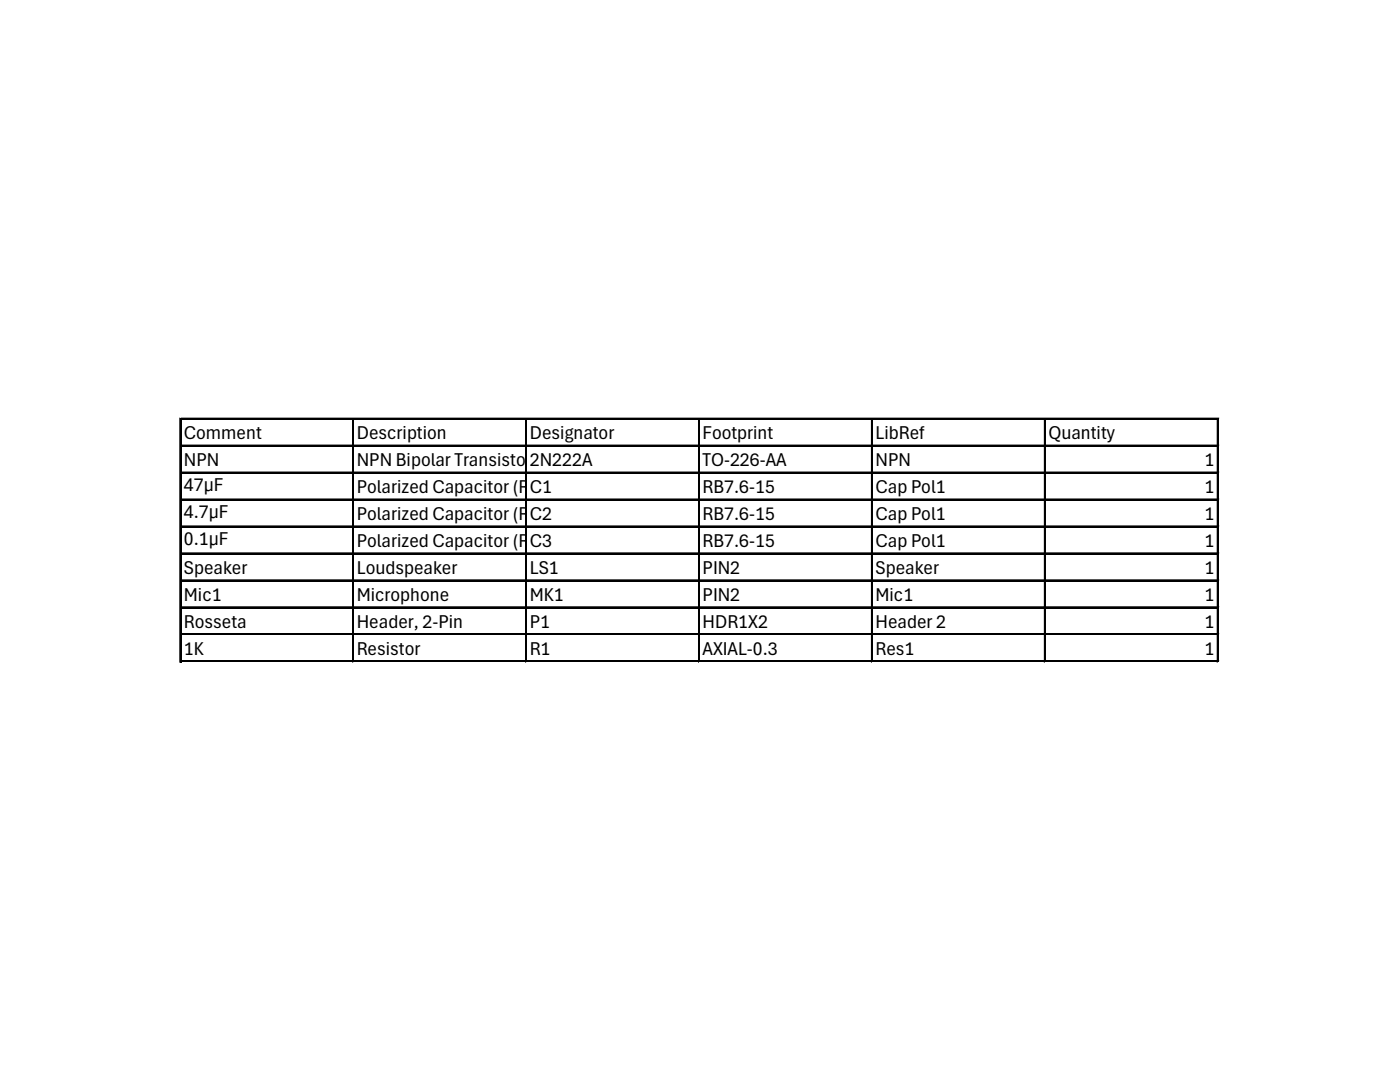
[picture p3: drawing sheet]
<svg xmlns="http://www.w3.org/2000/svg" width="279mm" height="216mm" viewBox="0 0 279 216" stroke-linecap="round" stroke-linejoin="round" font-family="sans-serif">
<defs><g id="words">
<g font-size="3.9">
<text x="36.7" y="87.6">Comment</text>
<text x="71.2" y="87.6">Description</text>
<text x="105.7" y="87.6">Designator</text>
<text x="140.2" y="87.6">Footprint</text>
<text x="174.7" y="87.6">LibRef</text>
<text x="209.2" y="87.6">Quantity</text>
<text x="36.7" y="93">NPN</text>
<text x="71.2" y="93">NPN Bipolar Transistor</text>
<text x="105.7" y="93">2N222A</text>
<text x="140.2" y="93">TO-226-AA</text>
<text x="174.7" y="93">NPN</text>
<text x="240.4" y="93">1</text>
<text x="36.7" y="98.1">47μF</text>
<text x="71.2" y="98.4">Polarized Capacitor (Radial)</text>
<text x="105.7" y="98.4">C1</text>
<text x="140.2" y="98.4">RB7.6-15</text>
<text x="174.7" y="98.4">Cap Pol1</text>
<text x="240.4" y="98.4">1</text>
<text x="36.7" y="103.4">4.7μF</text>
<text x="71.2" y="103.7">Polarized Capacitor (Radial)</text>
<text x="105.7" y="103.7">C2</text>
<text x="140.2" y="103.7">RB7.6-15</text>
<text x="174.7" y="103.7">Cap Pol1</text>
<text x="240.4" y="103.7">1</text>
<text x="36.7" y="108.8">0.1μF</text>
<text x="71.2" y="109.1">Polarized Capacitor (Radial)</text>
<text x="105.7" y="109.1">C3</text>
<text x="140.2" y="109.1">RB7.6-15</text>
<text x="174.7" y="109.1">Cap Pol1</text>
<text x="240.4" y="109.1">1</text>
<text x="36.7" y="114.5">Speaker</text>
<text x="36.7" y="119.9">Mic1</text>
<text x="71.2" y="114.5">Loudspeaker</text>
<text x="71.2" y="119.9">Microphone</text>
<text x="105.7" y="114.5">LS1</text>
<text x="105.7" y="119.9">MK1</text>
<text x="140.2" y="114.5">PIN2</text>
<text x="140.2" y="119.9">PIN2</text>
<text x="174.7" y="114.5">Speaker</text>
<text x="174.7" y="119.9">Mic1</text>
<text x="240.4" y="114.5">1</text>
<text x="240.4" y="119.9">1</text>
<text x="36.7" y="125.2">Rosseta</text>
<text x="71.2" y="125.2">Header, 2-Pin</text>
<text x="105.7" y="125.2">P1</text>
<text x="140.2" y="125.2">HDR1X2</text>
<text x="174.7" y="125.2">Header 2</text>
<text x="240.4" y="125.2">1</text>
<text x="36.7" y="130.6">1K</text>
<text x="71.2" y="130.6">Resistor</text>
<text x="105.7" y="130.6">R1</text>
<text x="140.2" y="130.6">AXIAL-0.3</text>
<text x="174.7" y="130.6">Res1</text>
<text x="240.4" y="130.6">1</text>
</g>
</g></defs>
<g fill="none" stroke="#000" stroke-width=".2">
<path d="M35.9 83.4v48.7M36.2 83.4h207M36.2 88.8h207M36.2 94.2h207M36.2 99.6h207M70.4 83.8v48.3M104.9 83.8v48.3M139.4 83.8v48.3M173.9 83.8v48.3M208.4 83.8v48.3M242.9 83.8v48.3M36.2 104.9h207"/>
<path d="M36.2 110.3h207M36.2 115.7h207M36.2 121.1h207M36.2 126.5h207M36.2 131.8h207"/>
</g>
<g fill="none" stroke="#000" stroke-width=".34">
<path d="M36 83.4v48.7M36.2 83.6h207M36.2 89h207M36.2 94.3h207M36.2 99.7h207M70.5 83.8v48.3M105 83.8v48.3M139.5 83.8v48.3M174.1 83.8v48.3M208.6 83.8v48.3M243.1 83.8v48.3M36.2 105.1h207"/>
<path d="M36.2 110.5h207M36.2 115.8h207M36.2 121.2h207M36.2 126.6h207M36.2 132h207"/>
</g>
<use href="#words"/>
</svg>
